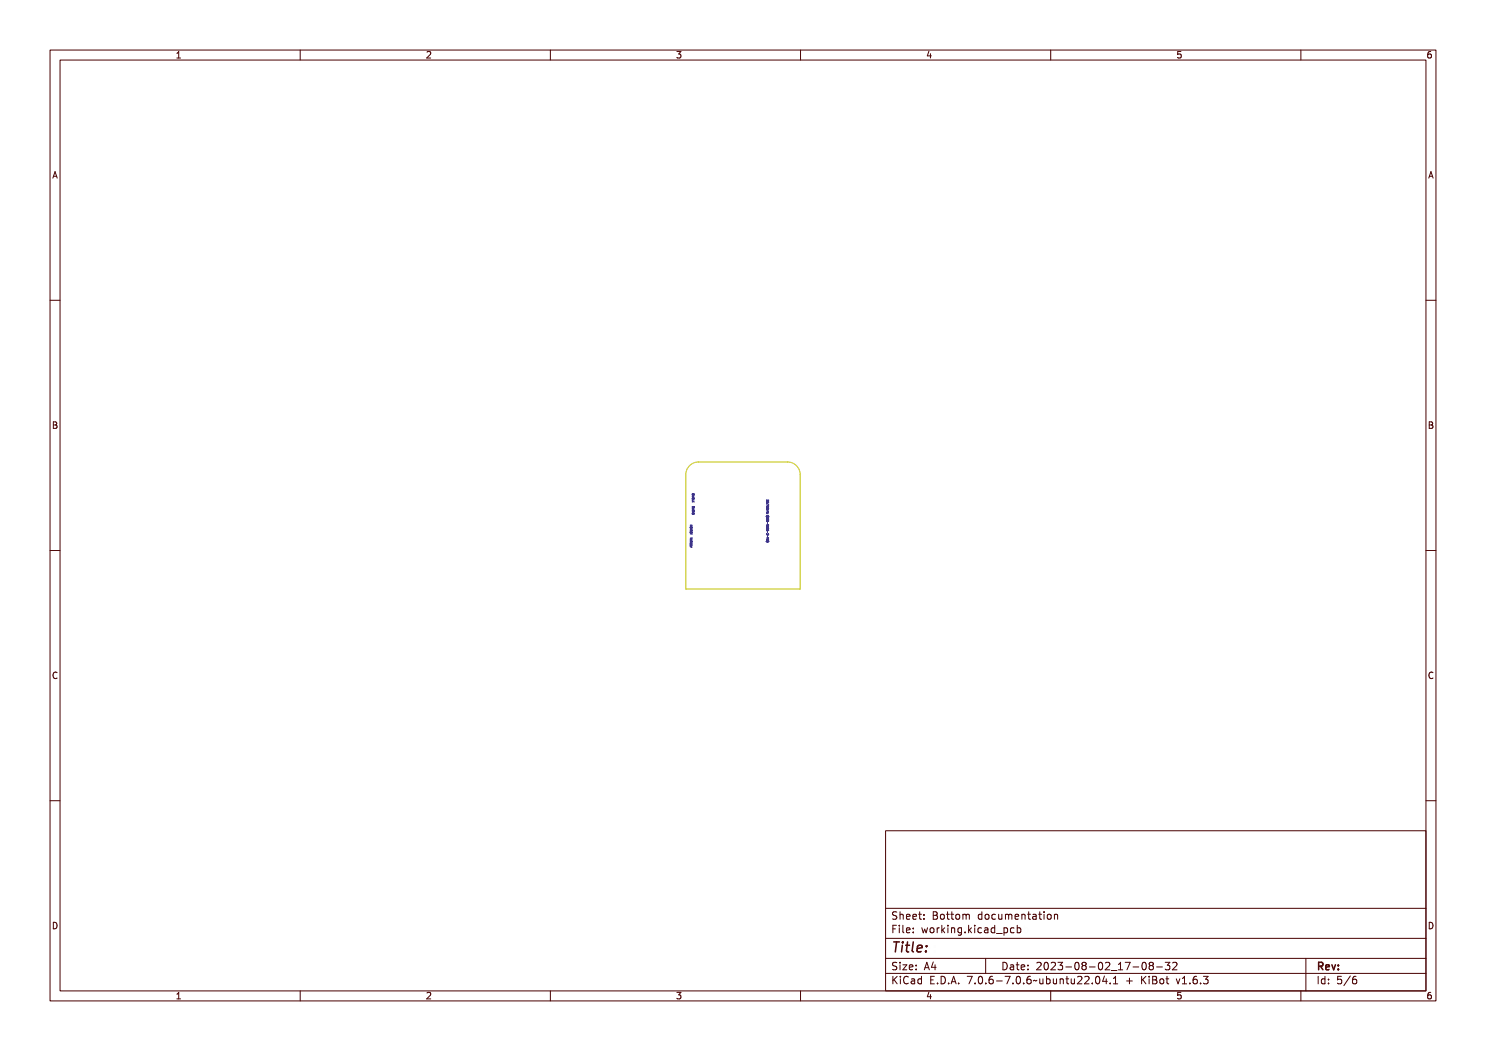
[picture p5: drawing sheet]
<svg xmlns="http://www.w3.org/2000/svg" width="297mm" height="210mm" viewBox="0 0 297 210" stroke-linecap="round" stroke-linejoin="round" font-family="sans-serif">
<defs><g id="words">
<text font-size="2.7" fill="#480000" x="178" y="190.3">Title:</text>
<g font-size="2" fill="#480000">
<text x="178" y="183.7">Sheet: Bottom documentation</text>
<text x="178" y="186.5">File: working.kicad_pcb</text>
<text x="178" y="193.9">Size: A4</text>
<text x="178" y="196.6">KiCad E.D.A. 7.0.6-7.0.6~ubuntu22.04.1 + KiBot v1.6.3</text>
<text x="200" y="193.9">Date: 2023-08-02_17-08-32</text>
<text x="263" y="196.6">Id: 5/6</text>
<text x="263" y="193.9">Rev:</text>
</g>
<g font-size="1.7" fill="#480000">
<text x="35" y="11.7">1</text>
<text x="85" y="11.7">2</text>
<text x="135" y="11.7">3</text>
<text x="185" y="11.7">4</text>
<text x="235" y="11.7">5</text>
<text x="285" y="11.7">6</text>
<text x="10.5" y="35.7">A</text>
<text x="285.5" y="35.7">A</text>
<text x="10.5" y="85.6">B</text>
<text x="285.5" y="85.6">B</text>
<text x="10.5" y="135.7">C</text>
<text x="285.5" y="135.7">C</text>
<text x="10.5" y="185.6">D</text>
<text x="285.5" y="185.6">D</text>
<text x="35" y="199.7">1</text>
<text x="85" y="199.7">2</text>
<text x="135" y="199.7">3</text>
<text x="185" y="199.7">4</text>
<text x="235" y="199.7">5</text>
<text x="285" y="199.7">6</text>
</g>
</g></defs>
<g fill="none" stroke="#000084" stroke-width=".2">
<path d="M138.4 98.9h.3l-.2 .1 .2 .1-.3 .1 .3-.1-.2-.1 .2-.1zM138.4 99.5h.3v.2v-.1zM138.4 99.8h.3l-.2 .1 .2 .1-.2-.1-.1 .1 .1-.2zM138.4 99.6h.1M138.4 99.6v.1M138.4 99.6l.1-.2 .2 .2M138.4 98.7v.2M138.4 98.6l.2 .2 .1-.2v.2l-.2-.2-.1 .2zM138.4 99.2h.3v.2l-.2-.2-.1 .2zM138.4 98.9h.1M138.5 98.9h.1M138.5 98.8v.1"/>
<path d="M138.6 98.7l-.1 .1M138.6 98.7h.1M138.7 98.7h.1M138.7 98.7v.2M138.7 99.8h-.3v.2M138.7 99.6h.1M138.7 99l-.3 .1 .2 .1h-.2l.3 .1M138.7 99.6v.1M152.9 99.8l.2 .2 .1-.2v.2h-.3zM153.3 99.9v.2h.1M153.6 99.9v.2h-.1M137.5 107.4l.4 .1-.4 .2z"/>
<path d="M137.5 107.7h.4h-.2l.2 .2h-.4h.2zM137.5 108h.4h-.2l.2 .3-.3-.1zM137.5 108.3h.4v.2v-.2h-.2v.2l-.1-.2-.1 .2zM137.5 108.6h.4v.2v-.2h-.2v.2l-.1-.2-.1 .2zM137.5 108.8l.4 .2-.4 .1 .4-.1zM137.5 104.9h.4h-.2v.2l-.1-.2-.1 .2zM137.5 105.4l.4 .2-.4 .1zM137.5 105.7h.4l-.2 .1 .2 .2h-.3zM137.5 106.3l.4 .2-.4 .1zM137.6 106.1l.2 .1 .1-.2v.2l-.1 .1-.2-.2v.1zM137.6 108l.1 .1zM137.6 105.8l.1 .1z"/>
<path d="M137.6 105.2h.3v.2l-.2-.2-.1 .2zM137.9 104.9h.4v.2M137.9 105.9h.4l-.1 .2M137.9 108.1h.4l-.1 .2M137.9 108.7v-.2h.4v.2M137.9 109v-.2h.4v.2M137.9 107.5h.4M137.9 107.8h.4M137.9 108h.4M137.9 105.4h.1M137.9 105.4l.1 .1M137.9 105.7h.4"/>
<path d="M137.9 106.7h.4M138 106.3v.1M138 106.4h.1M138 105.3l-.1 .1M138 105.3h.1M138 105.3l.3 .1M138.1 108.2l-.2 .2M138.1 108.1v.2M138.1 105.9v.2M138.1 106l-.2 .1M138.1 104.9v.2M138.1 107.8v.2"/>
<path d="M138.1 108.5v.1M138.1 108.8v.2M138.1 108.3h.1M138.1 106.1h.1M138.2 106.3l-.2 .1M138.2 106.3l.1 .2M138.2 106.3h.1M138.3 105.4h.1M138.3 105.6v.2M138.3 106.6v.2M138.3 107.4v.2M138.3 109.1l-.4 .1 .4 .2"/>
<path d="M138.3 105.4v.1M138.4 101.4l.3 .1-.2 .1h.2l-.3 .1 .3-.1h-.2l.2-.1zM138.4 101.7h.3a.19 .19 0 0 1-.2 .3 .19 .19 0 0 1-.1-.3zM138.4 102h.3v.2h-.3zM138.4 102h.3v.1a.2 .2 0 0 1-.2 .1 .2 .2 0 0 1-.1-.2zM138.4 102.4h.3M138.4 100.1h.3M138.4 101.2v.2M138.4 101.2l.2 .1 .1-.2v.2l-.2-.1-.1 .2zM138.4 101.8l.3 .1h-.2zM138.4 102.4h.3zM138.4 101.4h.1"/>
<path d="M138.5 101.4h.1M138.5 100.1l.2 .2M138.6 100.2l-.2 .1M138.7 102.2h-.1M138.7 101.2l-.2 .2M138.7 101.2h.1M138.7 101.2v.2M138.7 101.5l-.3 .1 .2 .1-.2 .1 .3 .1M152.8 101.6h.4l-.1 .1 .1 .1-.2-.1-.1 .1 .2-.1zM152.8 102.9h.5zM152.8 106.9h.5zM152.9 100.7v.2l.3-.1-.3 .1z"/>
<path d="M152.9 101.9h.3h-.2l.2 .2h-.3h.1zM152.9 103.1l.2 .1 .1-.1a.16 .16 0 0 1-.1 .2 .16 .16 0 0 1-.2-.2v.1zM152.9 103.7l.2 .1 .1-.1a.16 .16 0 0 1-.1 .1 .16 .16 0 0 1-.2-.1v.1zM152.9 106.3h.3h-.3l.3 .2h-.3l.2-.1zM152.9 106.6h.3a.18 .18 0 0 1-.2 .2 .18 .18 0 0 1-.1-.2zM152.9 103.4l.2 .1 .1-.2v.2h-.3zM152.9 100.1v.2l.3-.2v.3v-.2a.16 .16 0 0 1-.2 .2 .16 .16 0 0 1-.1-.3zM152.9 104.5h.3v.2h-.3zM152.9 105.7v.1l.3-.1v.2v-.2a.16 .16 0 0 1-.2 .2 .16 .16 0 0 1-.1-.2zM152.9 101.3h.3v.2h-.3zM152.9 104.2h.2l-.1 .2 .2-.2v.2h-.3zM152.9 106.6l.3 .1z"/>
<path d="M152.9 101h.3v.2h-.2v-.1l-.1 .1zM152.9 104.8h.3v.2h-.2v-.1l-.1 .1zM152.9 105.1h.3v.2h-.2v-.2l-.1 .2zM152.9 102.2l.1 .1 .2-.1v.2v-.2l-.3 .2zM153.1 104v.1zM153.1 105.4v.2zM153.1 106v.1zM153.1 108.2l.3 .1 .3-.1M153.1 100.5h.1M153.2 103.1l-.1 .1M153.2 103.1h.1M153.2 103.1l.5 .1"/>
<path d="M153.3 107.9h.3l-.2 .2zM153.3 103.7l.1 .2M153.3 104.8v.1M153.3 105.2v.2M153.3 100.6h.1M153.3 101.3h.1M153.3 101.6h.1M153.3 101.8h.3M153.3 102.1h.3M153.3 102.3h.3M153.3 104.9v.1M153.3 107.5h.3l-.3 .2h.3"/>
<path d="M153.3 103.7h.1M153.3 105h.3M153.3 103.3v.2h.1M153.3 104v.2h.1M153.3 103.6v.1M153.4 101.8l.1 .2M153.4 101.9l-.1 .1M153.4 104.4v.3M153.4 106.2v.3M153.4 107v.3M153.4 101.1h.1M153.4 105.5h.1"/>
<path d="M153.4 105.9h.1M153.4 101.5l-.1 .1M153.4 101.5h.1M153.4 104.8l.1 .2M153.4 103.3h.2v.2M153.4 104h.2v.2M153.4 101.1l.1 .1M153.4 102.1v.2M153.4 103.3h.1M153.4 104h.1M153.5 101.1l-.2 .2M153.5 101.2l-.1 .1h-.1"/>
<path d="M153.5 103.3v.2M153.5 104v.2M153.5 105.5v.2M153.5 105.9v.1M153.5 100.1h-.1M153.5 105.5l-.2 .1 .1 .1M153.5 105.9h-.2l.1 .1M153.5 101.1l.1 .1M153.5 101.6v.1M153.5 101.5v.1M153.5 101.6h-.1M153.5 103.5h-.1"/>
<path d="M153.5 103.8l-.1 .1M153.5 104.2h-.1M153.5 104.8h.1M153.5 104.8h-.1M153.5 105.5l.1 .1M153.5 105.7h-.1M153.5 105.9h.1M153.5 106h-.1M153.5 101.5h.1M153.5 102.5v.2l-.2-.2v.2M153.5 105.2l.1 .1h-.3M153.5 101.7h.1"/>
<path d="M153.6 101.5h.1M153.6 108l-.1 .1M153.6 100.4l-.3-.2v.3M153.6 106.9l-.3-.3v.3M153.6 100.2v.1M153.6 101.2h.1M153.6 104.8h.1M153.6 105.6h.1M153.6 105.9h.1M153.6 106.7h.1M153.6 101.2v.1M153.6 101.5v.1"/>
<path d="M153.6 104.8v.2M153.6 105.6v.1M153.6 105.9v.1M153.6 106.7v.1M153.6 100.3h.1M153.6 100.4h.1M153.6 101.6v.1M153.6 105h.1M153.6 106.8v.1M153.6 100.3v.1M153.6 100.8v.2l-.3-.2M153.6 103.6v.3l-.1-.1"/>
<path d="M153.6 101.6h.1"/>
<circle cx="138.5" cy="102.6" r=".18"/>
<circle cx="138.6" cy="102.4" r=".16"/>
<circle cx="152.9" cy="101.4" r=".06"/>
<circle cx="153" cy="104.3" r=".08"/>
<circle cx="153.1" cy="105.2" r=".08"/>
<circle cx="153.1" cy="101.1" r=".08"/>
<circle cx="153.1" cy="104.9" r=".08"/>
<circle cx="153.1" cy="101.4" r=".07"/>
</g>
<path d="M137.6 93.3a2.54 2.54 0 0 1 2-1h17.8a2.54 2.54 0 0 1 2.5 2.5v22.9h-22.8v-22.9v-.5z" fill="none" stroke="#c2c200" stroke-width=".2"/>
<g fill="none" stroke="#480000" stroke-width=".2">
<path d="M10 10h277v190h-277zM12 12h273v186h-273zM60 10v2M110 10v2M160 10v2M210 10v2M260 10v2M10 60h2M285 60h2M10 110h2M285 110h2M10 160h2"/>
<path d="M285 160h2M177 166h108v32h-108zM60 198v2M110 198v2M160 198v2M177 181.5h108M177 187.5h108M177 191.5h108M177 194.5h108M178.1 195.2h.2v.6l.6-.6h.3l-.6 .6 .6 .8h-.2l-.5-.7-.2 .2v.5h-.2zM178.2 185h.9v.2h-.7v.4h.6v.2h-.6v.7h-.2zM178.3 182.4l.5-.1h.2v.2a.31 .31 0 0 0-.5-.1 .31 .31 0 0 0 0 .5 .5 .5 0 0 1 .6 .6 .5 .5 0 0 1-.8 .2l-.1-.2a.34 .34 0 0 0 .4 .1 .34 .34 0 0 0 .1-.5 .47 .47 0 0 1-.5-.2 .47 .47 0 0 1 .1-.5z"/>
<path d="M178.3 192.5l.5-.1h.2v.2a.31 .31 0 0 0-.5-.1 .31 .31 0 0 0 0 .5 .5 .5 0 0 1 .6 .6 .5 .5 0 0 1-.8 .2l-.1-.2a.34 .34 0 0 0 .4 .1 .34 .34 0 0 0 .1-.5 .47 .47 0 0 1-.5-.2 .47 .47 0 0 1 .1-.5zM179.4 182.2h.2v.6a.35 .35 0 0 1 .4-.1 .35 .35 0 0 1 .2 .4v.6h-.2v-.8h-.4v.8h-.2zM179.5 185.4h.4v.9h.4v.2h-.9v-.2h.3v-.8h-.2zM179.5 192.8h.4v.9h.4v.1h-.9v-.1h.3v-.8h-.2zM179.5 195.6h.4v.9h.4v.1h-.9v-.1h.3v-.8h-.2zM179.7 184.9h.2v.3h-.2zM179.7 192.3h.2v.3h-.2zM179.7 195.1h.2v.3h-.2zM180.6 184.9h.4v1.3l.4 .1v.2l-.5-.2v-1.2h-.3zM180.6 192.8h.8l-.6 .9h.6v.1h-.8l.6-.9h-.6zM180.7 182.8l.1-.1a.49 .49 0 0 1 .5 0 .49 .49 0 0 1 .2 .5h-.8a.42 .42 0 0 0 .3 .4 .42 .42 0 0 0 .4-.1 .47 .47 0 0 1-.4 .3 .47 .47 0 0 1-.4-.3zM180.7 195.4a.4 .4 0 0 1 .4-.3 .4 .4 0 0 1 .4 .3 .56 .56 0 0 0-.8 .4 .56 .56 0 0 0 .5 .7l.3-.1a.43 .43 0 0 1-.5 .3 .43 .43 0 0 1-.4-.4v-.6z"/>
<path d="M180.8 182.9l.4-.1 .1 .3h-.6zM181.8 195.6l.3-.1a.43 .43 0 0 1 .5 .5v.6h-.1v-.1a.38 .38 0 0 1-.5 .2 .38 .38 0 0 1-.2-.5 .38 .38 0 0 1 .4-.2h.3a.35 .35 0 0 0-.3-.4 .35 .35 0 0 0-.4 .2zM181.9 182.8l.1-.1a.49 .49 0 0 1 .5 0 .49 .49 0 0 1 .2 .5h-.8a.42 .42 0 0 0 .3 .4 .42 .42 0 0 0 .5-.1 .47 .47 0 0 1-.5 .3 .47 .47 0 0 1-.4-.3zM181.9 185.5l.1-.1a.49 .49 0 0 1 .5 0 .49 .49 0 0 1 .2 .5h-.8a.42 .42 0 0 0 .3 .4 .42 .42 0 0 0 .5-.1 .47 .47 0 0 1-.5 .3 .47 .47 0 0 1-.4-.3zM181.9 192.9l.1-.1a.49 .49 0 0 1 .5 0 .49 .49 0 0 1 .2 .5h-.8a.42 .42 0 0 0 .3 .4 .42 .42 0 0 0 .5-.1 .47 .47 0 0 1-.5 .3 .47 .47 0 0 1-.4-.3zM182 196.2l.5-.1a.31 .31 0 0 1-.2 .4 .31 .31 0 0 1-.4-.1zM182 182.9l.4-.1 .1 .3h-.6zM182 185.6l.4-.1 .1 .3h-.6zM182 193l.4-.1 .1 .3h-.6zM183 195.7l.4-.2 .2 .2v-.6h.2v1.5h-.2v-.1a.42 .42 0 0 1-.5 .1 .42 .42 0 0 1-.2-.5zM183.2 195.8l.1-.1a.4 .4 0 0 1 .3 .4 .4 .4 0 0 1-.3 .4l-.2-.2zM183.2 182.3h.2v.4h.4v.1h-.4v.7l.4 .1v.1h-.4l-.1-.1-.1-.8h-.3v-.1h.3z"/>
<path d="M183.3 185.4h.2v.3h-.2zM183.3 186.2h.2v.3h-.2zM183.3 192.8h.2v.3h-.2zM183.3 193.6h.2v.2h-.2zM184.5 182.7h.2v.3h-.2zM184.5 183.5h.2v.2h-.2zM185.2 185.4h.2l.2 .8 .1-.5h.2l.2 .5 .1-.8h.2l-.2 1.1h-.2l-.2-.7-.2 .7h-.1zM185.4 195.2h.9v.2h-.7v.4h.6v.2h-.6v.5h.7v.1h-.9zM185.7 192.4h.2l.5 1.4h-.2l-.1-.3h-.5l-.1 .3h-.2zM185.8 192.6l.2 .7h-.4zM186.6 182.3h.4a.35 .35 0 0 1 .5 .2 .35 .35 0 0 1-.3 .5 .41 .41 0 0 1 .3 .5 .41 .41 0 0 1-.5 .2h-.4zM186.8 183.1h.2a.27 .27 0 0 1 .3 .2 .27 .27 0 0 1-.3 .3h-.2z"/>
<path d="M186.8 182.5h.2a.23 .23 0 0 1 .3 .2 .23 .23 0 0 1-.3 .2h-.2zM186.8 185.6l.1-.1a.39 .39 0 0 1 .4 .4 .39 .39 0 0 1-.4 .4l-.1-.2zM186.9 196.4h.2v.2h-.2zM187.1 192.4h.2v.9h.2v.2h-.2v.3h-.2v-.3h-.6zM187.1 192.6v.7h-.4zM187.8 195.2a.76 .76 0 0 1 .9 .7 .76 .76 0 0 1-.9 .7zM188 195.4a.57 .57 0 0 1 .5 .5 .57 .57 0 0 1-.5 .6zM188 185.4h.2v.2v-.1a.29 .29 0 0 1 .3-.2 .29 .29 0 0 1 .3 .3 .37 .37 0 0 0-.5-.1 .37 .37 0 0 0-.1 .4v.6h-.2zM188 182.9l.1-.1a.39 .39 0 0 1 .4 .4 .39 .39 0 0 1-.4 .4l-.1-.2zM189.1 184.9h.1v.9l.5-.4h.2l-.4 .4 .5 .7h-.2l-.4-.6-.2 .1v.5h-.1zM189.2 182.3h.2v.4h.4v.1h-.4v.7l.4 .1v.1h-.4l-.1-.1-.1-.8h-.2v-.1h.2zM189.3 196.4h.3v.2h-.3z"/>
<path d="M190.3 185.4h.4v.9h.4v.2h-.9v-.2h.4v-.8h-.3zM190.5 182.3h.1v.4h.4v.1h-.4v.7l.4 .1v.1h-.4l-.1-.1v-.8h-.3v-.1h.3zM190.5 195.2h.3l.4 1.4h-.2l-.1-.3h-.5l-.1 .3h-.2zM190.6 184.9h.1v.3h-.1zM190.6 195.4l.2 .7h-.4zM191.4 185.4h.2v.1a.35 .35 0 0 1 .4-.1 .35 .35 0 0 1 .3 .4v.7h-.2l-.1-.9h-.3l-.1 .9h-.2zM191.6 182.9l.1-.1a.39 .39 0 0 1 .4 .4 .39 .39 0 0 1-.4 .4l-.1-.2zM191.7 196.4h.3v.2h-.3zM192.5 182.7l.6 .1 .3-.1 .1 1h-.1l-.1-.9-.2 .1v.8h-.1l-.2-.9-.1 .9h-.2zM192.7 185.5l.3-.2 .3 .2v-.1h.2v1a.53 .53 0 0 1-.8 .4v-.2a.36 .36 0 0 0 .4 .1 .36 .36 0 0 0 .2-.4l-.1 .1a.53 .53 0 0 1-.7-.3 .53 .53 0 0 1 .2-.6zM192.8 185.6l.1-.1a.39 .39 0 0 1 .4 .4 .39 .39 0 0 1-.4 .4l-.1-.2zM193.8 195.2h.9l-.5 1.4h-.2l.5-1.2h-.7z"/>
<path d="M194.1 186.2h.3v.3h-.3zM195.1 182.8l.3-.2 .3 .2v-.6h.2v1.5h-.2v-.1a.42 .42 0 0 1-.6 .1 .42 .42 0 0 1-.1-.5zM195.1 184.9h.2v.9l.4-.4h.3l-.5 .4 .5 .7h-.2l-.4-.6-.1 .1v.5h-.2zM195.2 182.9l.1-.1a.4 .4 0 0 1 .4 .4 .4 .4 0 0 1-.4 .4l-.1-.2zM195.3 196.4h.3v.2h-.3zM196.3 185.4h.5v.9h.3v.2h-.9v-.2h.4v-.8h-.3zM196.3 195.4a.57 .57 0 0 1 .7 0 .57 .57 0 0 1 .1 .8 .5 .5 0 0 1-.6 .5 .5 .5 0 0 1-.3-.8zM196.4 182.9l.1-.1a.39 .39 0 0 1 .4 .4 .39 .39 0 0 1-.4 .4l-.1-.2zM196.5 195.4a.61 .61 0 0 1 .4 1l-.1 .1a.61 .61 0 0 1-.4-1zM196.6 184.9h.2v.3h-.2zM197 191.5v3M197.6 182.8a.39 .39 0 0 1 .4-.2 .39 .39 0 0 1 .3 .3 .4 .4 0 0 0-.6 0 .4 .4 0 0 0 0 .6 .4 .4 0 0 0 .6 0 .45 .45 0 0 1-.6 .3 .45 .45 0 0 1-.3-.6z"/>
<path d="M197.6 185.5a.39 .39 0 0 1 .4-.2 .39 .39 0 0 1 .3 .3 .4 .4 0 0 0-.6 0 .4 .4 0 0 0 0 .6 .4 .4 0 0 0 .6 0 .45 .45 0 0 1-.6 .3 .45 .45 0 0 1-.3-.6zM197.7 196.4h.3v.2h-.3zM198.6 182.7h.2v.8l.2 .1 .3-.2v-.7h.2v1h-.2v-.1a.35 .35 0 0 1-.4 .2 .35 .35 0 0 1-.3-.5zM198.7 185.4l.2-.1a.43 .43 0 0 1 .6 .5v.7h-.2v-.2a.38 .38 0 0 1-.5 .2 .38 .38 0 0 1-.2-.5 .38 .38 0 0 1 .5-.2h.2a.35 .35 0 0 0-.3-.4 .35 .35 0 0 0-.3 .2zM198.7 195.4a.38 .38 0 0 1 .4-.3 .38 .38 0 0 1 .3 .3 .43 .43 0 0 0-.5 0 .43 .43 0 0 0-.1 .5 .46 .46 0 0 1 .7 .1 .46 .46 0 0 1-.2 .6 .46 .46 0 0 1-.7-.2zM198.8 186l.5-.1a.31 .31 0 0 1-.1 .4 .31 .31 0 0 1-.4-.1zM199.8 182.7l.5 .1 .3-.1 .2 1h-.2l-.1-.9-.1 .1-.1 .8h-.1l-.1-.9-.2 .9h-.1zM199.9 185.5l.3-.2 .3 .2v-.6h.2v1.6h-.2v-.2a.42 .42 0 0 1-.5 .1 .42 .42 0 0 1-.2-.5zM200 196h.5v.2h-.5zM200 185.6l.1-.1a.39 .39 0 0 1 .4 .4 .39 .39 0 0 1-.4 .4l-.1-.2zM200.1 192.4a.76 .76 0 0 1 1 .7 .76 .76 0 0 1-1 .7zM200.3 192.6a.57 .57 0 0 1 .6 .5 .57 .57 0 0 1-.6 .6z"/>
<path d="M200.9 186.8l1.2 .1zM201 195.2h.9l-.5 1.4h-.2l.5-1.2h-.7zM201.1 182.8l.2-.1a.49 .49 0 0 1 .5 0 .49 .49 0 0 1 .1 .5h-.7a.42 .42 0 0 0 .2 .4 .42 .42 0 0 0 .5-.1 .47 .47 0 0 1-.4 .3 .47 .47 0 0 1-.5-.3zM201.3 182.9l.3-.1 .2 .3h-.6zM201.4 192.8l.3-.1a.43 .43 0 0 1 .5 .5v.6h-.1v-.1a.38 .38 0 0 1-.5 .2 .38 .38 0 0 1-.2-.5 .38 .38 0 0 1 .4-.2h.3a.35 .35 0 0 0-.3-.4 .35 .35 0 0 0-.4 .2zM201.6 193.4l.5-.1a.31 .31 0 0 1-.2 .4 .31 .31 0 0 1-.4-.1zM202.2 185.4h.2v.1a.53 .53 0 0 1 .8 .3 .53 .53 0 0 1-.6 .7l-.2-.2v.6h-.2zM202.3 182.7h.1v.1a.35 .35 0 0 1 .5-.1 .35 .35 0 0 1 .2 .4v.6h-.2v-.8h-.4l-.1 .8h-.1zM202.5 185.6l.1-.1a.4 .4 0 0 1 .4 .4 .4 .4 0 0 1-.4 .4l-.2-.2zM202.5 196.4h.3v.2h-.3zM202.8 192.4h.2v.4h.4v.1h-.4v.7l.4 .1v.1h-.4l-.2-.1v-.8h-.3v-.1h.3zM203.5 195.4a.57 .57 0 0 1 .8 0 .57 .57 0 0 1 0 .8 .5 .5 0 0 1-.6 .5 .5 .5 0 0 1-.3-.8z"/>
<path d="M203.6 185.5a.39 .39 0 0 1 .4-.2 .39 .39 0 0 1 .3 .3 .4 .4 0 0 0-.5 0 .4 .4 0 0 0 0 .6 .4 .4 0 0 0 .5 0 .45 .45 0 0 1-.6 .3 .45 .45 0 0 1-.2-.6zM203.7 182.3h.2v.4h.4v.1h-.4v.7l.4 .1v.1h-.4l-.2-.1v-.8h-.3v-.1h.3zM203.7 195.4a.61 .61 0 0 1 .4 1l-.1 .1a.61 .61 0 0 1-.3-1zM203.9 192.9l.1-.1a.49 .49 0 0 1 .5 0 .49 .49 0 0 1 .2 .5h-.8a.42 .42 0 0 0 .3 .4 .42 .42 0 0 0 .5-.1 .47 .47 0 0 1-.5 .3 .47 .47 0 0 1-.4-.3zM204 193l.4-.1 .1 .3h-.6zM204.7 184.9h.1v.6a.53 .53 0 0 1 .8 .3 .53 .53 0 0 1-.6 .7l-.2-.2v.2h-.1zM204.7 182.7l.3-.1a.43 .43 0 0 1 .5 .5v.6h-.2v-.1a.38 .38 0 0 1-.5 .2 .38 .38 0 0 1-.2-.5 .38 .38 0 0 1 .5-.2h.2a.35 .35 0 0 0-.2-.4 .35 .35 0 0 0-.4 .2zM204.9 183.3l.4-.1a.31 .31 0 0 1-.1 .4 .31 .31 0 0 1-.4-.1zM204.9 185.6l.1-.1a.39 .39 0 0 1 .4 .4 .39 .39 0 0 1-.4 .4l-.1-.2zM204.9 196.4h.3v.2h-.3zM205.3 192.8h.2v.3h-.2zM205.3 193.6h.2v.2h-.2z"/>
<path d="M205.9 195.4a.38 .38 0 0 1 .4-.3 .38 .38 0 0 1 .3 .3 .43 .43 0 0 0-.5 0 .43 .43 0 0 0-.1 .5 .46 .46 0 0 1 .7 .1 .46 .46 0 0 1-.2 .6 .46 .46 0 0 1-.6-.2zM206.1 182.3h.2v.4h.4v.1h-.4v.7l.4 .1v.1h-.4l-.2-.1v-.8h-.3v-.1h.3zM207 196l1-.1a.49 .49 0 0 1-.8 .1l-.2 .2zM207.1 182.7h.5v.9h.3v.1h-.8v-.1h.3v-.8h-.3zM207.4 192.5a.53 .53 0 0 1 .8 .1 .53 .53 0 0 1-.3 .7l-.3 .4h.7v.1h-.9l.3-.5a.4 .4 0 0 0 .3-.4 .4 .4 0 0 0-.3-.4l-.3 .2zM207.4 182.2h.2v.3h-.2zM208.3 195.6h.1l.1 .8 .2 .1 .2-.2v-.7h.2v1h-.2v-.1a.35 .35 0 0 1-.4 .2 .35 .35 0 0 1-.2-.5zM208.5 182.9l.1-.1a.39 .39 0 0 1 .4 .4 .39 .39 0 0 1-.4 .4l-.2-.2zM208.7 192.6a.57 .57 0 0 1 .7 0 .57 .57 0 0 1 .1 .8 .5 .5 0 0 1-.6 .5 .5 .5 0 0 1-.3-.8zM208.9 192.6a.61 .61 0 0 1 .3 1l-.1 .1a.61 .61 0 0 1-.3-1zM209.5 195.1h.2v.6a.53 .53 0 0 1 .7 .3 .53 .53 0 0 1-.6 .7l-.1-.2v.1h-.2zM209.5 182.7h.2v.1a.35 .35 0 0 1 .4-.1 .35 .35 0 0 1 .2 .4v.6h-.2v-.8h-.4v.8h-.2z"/>
<path d="M209.7 195.8l.1-.1a.4 .4 0 0 1 .4 .4 .4 .4 0 0 1-.4 .4l-.1-.2zM209.8 192.5a.53 .53 0 0 1 .8 .1 .53 .53 0 0 1-.3 .7l-.3 .4h.7v.1h-.9l.3-.5a.4 .4 0 0 0 .3-.4 .4 .4 0 0 0-.3-.4l-.3 .2zM210 198v2M210.7 195.6h.2v.8l.2 .1 .2-.2v-.7h.2v1h-.2v-.1a.35 .35 0 0 1-.4 .2 .35 .35 0 0 1-.2-.5zM211 182.7l.4 .2v.8M211 192.4a.46 .46 0 0 1 .6 0 .46 .46 0 0 1 .1 .6l-.1 .1a.47 .47 0 0 1 .2 .7 .47 .47 0 0 1-.7 0l-.1-.2a.35 .35 0 0 0 .5 .1 .35 .35 0 0 0 0-.5h-.3v-.2a.29 .29 0 0 0 .4-.1 .29 .29 0 0 0-.1-.4 .29 .29 0 0 0-.4 .1h-.1zM211.9 195.6h.2v.1a.35 .35 0 0 1 .4-.1 .35 .35 0 0 1 .2 .4v.6h-.2v-.8h-.4v.8h-.2zM212.4 193.2h.5v.2h-.5zM213.3 195.2h.2v.4h.4v.1h-.4v.7l.4 .1v.1h-.4l-.2-.1v-.8h-.3v-.1h.3zM213.5 192.6a.57 .57 0 0 1 .7 0 .57 .57 0 0 1 .1 .8 .5 .5 0 0 1-.6 .5 .5 .5 0 0 1-.3-.8zM213.7 192.6a.61 .61 0 0 1 .3 1v.1a.61 .61 0 0 1-.4-1zM214.3 195.6h.2v.8l.2 .1 .2-.2v-.7h.2v1h-.2v-.1a.35 .35 0 0 1-.4 .2 .35 .35 0 0 1-.2-.5z"/>
<path d="M214.7 192.5a.41 .41 0 0 1 .7-.1 .41 .41 0 0 1-.2 .7 .42 .42 0 0 1 .2 .6 .42 .42 0 0 1-.7 0 .42 .42 0 0 1 .2-.6l-.3-.2zM215.5 195.3a.53 .53 0 0 1 .8 .1 .53 .53 0 0 1-.3 .7l-.3 .4h.6v.1h-.9l.4-.5a.4 .4 0 0 0 .3-.4 .4 .4 0 0 0-.3-.4l-.3 .2zM216 193.2h.5v.2h-.5zM216.7 195.3a.53 .53 0 0 1 .8 .1 .53 .53 0 0 1-.3 .7l-.3 .4h.6v.1h-.9l.4-.5a.4 .4 0 0 0 .3-.4 .4 .4 0 0 0-.3-.4l-.3 .2zM217.1 192.6a.57 .57 0 0 1 .7 0 .57 .57 0 0 1 .1 .8 .5 .5 0 0 1-.6 .5 .5 .5 0 0 1-.3-.8zM217.3 192.6a.61 .61 0 0 1 .3 1v.1a.61 .61 0 0 1-.4-1zM218.2 196.4h.2v.2h-.2zM218.2 192.5a.53 .53 0 0 1 .8 .1 .53 .53 0 0 1-.3 .7l-.3 .4h.7v.1h-.9l.3-.5a.4 .4 0 0 0 .4-.4 .4 .4 0 0 0-.4-.4l-.3 .2zM219.2 195.4a.57 .57 0 0 1 .7 0 .57 .57 0 0 1 .1 .8 .5 .5 0 0 1-.7 .5 .5 .5 0 0 1-.3-.8zM219.2 194.2l1.3 .1zM219.4 195.4a.61 .61 0 0 1 .3 1l-.1 .1a.61 .61 0 0 1-.3-1zM220.7 192.5l.5-.1v1.3h.3v.1h-.8v-.1h.3v-1.1h-.3z"/>
<path d="M220.8 195.2h.2v.9h.2v.2h-.2v.3h-.2v-.3h-.6zM220.8 195.4v.7h-.4zM221.8 196.4h.2v.2h-.2zM221.8 192.4h.9l-.5 1.4h-.2l.5-1.2h-.7zM222.8 195.3l.5-.1v1.3h.3v.1h-.8v-.1h.3v-1.1h-.3zM223.2 193.2h.5v.2h-.5zM224.3 192.6a.57 .57 0 0 1 .8 0 .57 .57 0 0 1 0 .8 .5 .5 0 0 1-.6 .5 .5 .5 0 0 1-.3-.8zM224.5 192.6a.61 .61 0 0 1 .4 1l-.1 .1a.61 .61 0 0 1-.3-1zM225.4 195.5h.2v.4h.4v.2h-.4v.4h-.2v-.4h-.4v-.2h.4zM225.5 192.5a.41 .41 0 0 1 .7-.1 .41 .41 0 0 1-.2 .7 .42 .42 0 0 1 .2 .6 .42 .42 0 0 1-.7 0 .42 .42 0 0 1 .2-.6l-.3-.2zM226.8 193.2h.5v.2h-.5zM227.5 195.2h.2v.6l.6-.6h.2l-.6 .6 .6 .8h-.2l-.5-.7-.1 .2v.5h-.2z"/>
<path d="M227.8 192.4a.46 .46 0 0 1 .7 0 .46 .46 0 0 1 0 .6l-.1 .1a.47 .47 0 0 1 .2 .7 .47 .47 0 0 1-.7 0l-.1-.2a.35 .35 0 0 0 .5 .1 .35 .35 0 0 0 0-.5h-.2v-.2a.29 .29 0 0 0 .4-.1 .29 .29 0 0 0-.2-.4 .29 .29 0 0 0-.4 .1h-.1zM228.8 195.6h.4v.9h.4v.1h-.9v-.1h.4v-.8h-.3zM229 192.5a.53 .53 0 0 1 .8 .1 .53 .53 0 0 1-.2 .7l-.4 .4h.7v.1h-.9l.3-.5a.4 .4 0 0 0 .4-.4 .4 .4 0 0 0-.4-.4l-.3 .2zM229.1 195.1h.1v.3h-.1zM229.9 195.2h.4a.35 .35 0 0 1 .5 .2 .35 .35 0 0 1-.3 .5 .41 .41 0 0 1 .3 .5 .41 .41 0 0 1-.5 .2h-.4zM230.1 196h.2a.27 .27 0 0 1 .3 .2 .27 .27 0 0 1-.3 .3h-.2zM230.1 195.4h.2a.23 .23 0 0 1 .3 .2 .23 .23 0 0 1-.3 .2h-.2zM231.2 193.2h1.1M231.3 195.8l.1-.1a.39 .39 0 0 1 .4 .4 .39 .39 0 0 1-.4 .4l-.1-.2zM232.6 195.2h.1v.4h.4v.1h-.4l.1 .7 .3 .1v.1h-.3l-.2-.1v-.8h-.3v-.1h.3zM232.9 192.3h.9l-.5 .6 .4 .1v.6l-.2 .2-.6-.2M234.4 192.4l.6-.1 .2 .4-.9 1.1h.9"/>
<path d="M234.6 195.6h.2l.3 .9 .4-.9h.2l-.4 1h-.3zM236 195.3l.5-.1v1.3h.3v.1h-.8v-.1h.3v-1.1h-.3zM237.4 196.4h.3v.2h-.3zM238.4 195.4a.38 .38 0 0 1 .4-.3 .38 .38 0 0 1 .3 .3 .43 .43 0 0 0-.5 0 .43 .43 0 0 0-.1 .5 .46 .46 0 0 1 .7 .1 .46 .46 0 0 1-.2 .6 .46 .46 0 0 1-.7-.2zM239.8 196.4h.3v.2h-.3zM240.7 195.2a.46 .46 0 0 1 .6 0 .46 .46 0 0 1 .1 .6l-.1 .1a.47 .47 0 0 1 .2 .7 .47 .47 0 0 1-.7 0l-.1-.2a.35 .35 0 0 0 .5 .1 .35 .35 0 0 0 0-.5l-.3-.1v-.1a.29 .29 0 0 0 .4-.1 .29 .29 0 0 0-.1-.4 .29 .29 0 0 0-.4 .1h-.1zM260 198v2M261 191.5v6.5M263.2 195.2h.8v.2h-.3v1.1h.3v.1h-.8v-.1h.3v-1.1h-.3zM264.4 195.7l.3-.2 .3 .2v-.6h.2v1.5h-.2v-.1a.42 .42 0 0 1-.5 .1 .42 .42 0 0 1-.2-.5zM264.6 195.8l.1-.1a.4 .4 0 0 1 .3 .4 .4 .4 0 0 1-.3 .4l-.2-.2zM265.9 195.6h.2v.3h-.2z"/>
<path d="M265.9 196.4h.2v.2h-.2zM268 195.2h.8v.2h-.6v.3a.53 .53 0 0 1 .6 .7 .53 .53 0 0 1-.9 .2v-.2a.38 .38 0 0 0 .6 .1 .38 .38 0 0 0 .1-.5 .38 .38 0 0 0-.6-.1zM269.9 195.2h.2l-.8 1.6h-.2zM270.5 195.4a.38 .38 0 0 1 .4-.3 .38 .38 0 0 1 .3 .3 .43 .43 0 0 0-.5 0 .43 .43 0 0 0-.2 .5 .46 .46 0 0 1 .7 .1 .46 .46 0 0 1-.2 .6 .46 .46 0 0 1-.6-.2z"/>
<circle cx="187" cy="185.9" r=".53"/>
<circle cx="188.2" cy="183.2" r=".53"/>
<circle cx="191.8" cy="183.2" r=".53"/>
<circle cx="196.6" cy="183.2" r=".53"/>
<circle cx="196.7" cy="195.9" r=".13"/>
<circle cx="199.1" cy="196.2" r=".32"/>
<circle cx="203.9" cy="195.9" r=".13"/>
<circle cx="206.3" cy="196.2" r=".32"/>
<circle cx="208.7" cy="183.2" r=".53"/>
<circle cx="209" cy="193.1" r=".13"/>
<circle cx="213.8" cy="193.1" r=".13"/>
<circle cx="215" cy="193.4" r=".29"/>
<circle cx="215" cy="192.8" r=".25"/>
<circle cx="217.4" cy="193.1" r=".13"/>
<circle cx="219.5" cy="195.9" r=".13"/>
<circle cx="224.7" cy="193.1" r=".13"/>
<circle cx="225.9" cy="193.4" r=".29"/>
<circle cx="225.9" cy="192.8" r=".25"/>
<circle cx="231.5" cy="196.1" r=".53"/>
<circle cx="238.8" cy="196.2" r=".32"/>
<circle cx="270.9" cy="196.2" r=".32"/>
</g>
<g fill="none" stroke="#480000" stroke-width=".3">
<path d="M178.1 188.4h1.4v.2h-.6v1.7h-.2v-1.7h-.6zM179.9 188.8h.7v1.3h.4v.2h-1.2v-.2h.5v-1.1h-.4zM180.3 188.3h.3v.3h-.3zM181.8 188.4h.2v.4h.6v.2h-.6v1l.6 .1v.2a.55 .55 0 0 1-.8-.5v-.8h-.4v-.2h.4zM183 188.3h.6l.1 1.6 .1 .2h.4v.2a.54 .54 0 0 1-.8-.5v-1.4h-.4zM184.8 189a.65 .65 0 0 1 .8-.1 .65 .65 0 0 1 .3 .7h-1.1a.56 .56 0 0 0 .4 .5 .56 .56 0 0 0 .6-.1v.2a.81 .81 0 0 1-1.1-.1 .81 .81 0 0 1 .1-1.1zM185 189.1l.4-.1 .2 .4h-.8zM186.7 188.9h.3v.4h-.3zM186.7 189.9h.3v.4h-.3zM263.1 192.4a.73 .73 0 0 1 .9 .2v.3l-.3 .3 .5 .6h-.2l-.3-.4-.2-.2h-.2v.6h-.2zM263.3 192.6h.2a.26 .26 0 0 1 .3 .2 .26 .26 0 0 1-.2 .3h-.3zM264.5 192.9l.1-.1a.49 .49 0 0 1 .5 0 .49 .49 0 0 1 .2 .5h-.8a.42 .42 0 0 0 .3 .4 .42 .42 0 0 0 .4-.1 .47 .47 0 0 1-.4 .3 .47 .47 0 0 1-.4-.3z"/>
<path d="M264.6 193l.3-.1 .2 .3h-.6zM265.5 192.8h.2l.3 .9 .3-.9h.2l-.4 1h-.2zM267.1 192.8h.2v.3h-.2zM267.1 193.6h.2v.2h-.2z"/>
</g>
<use href="#words"/>
</svg>
